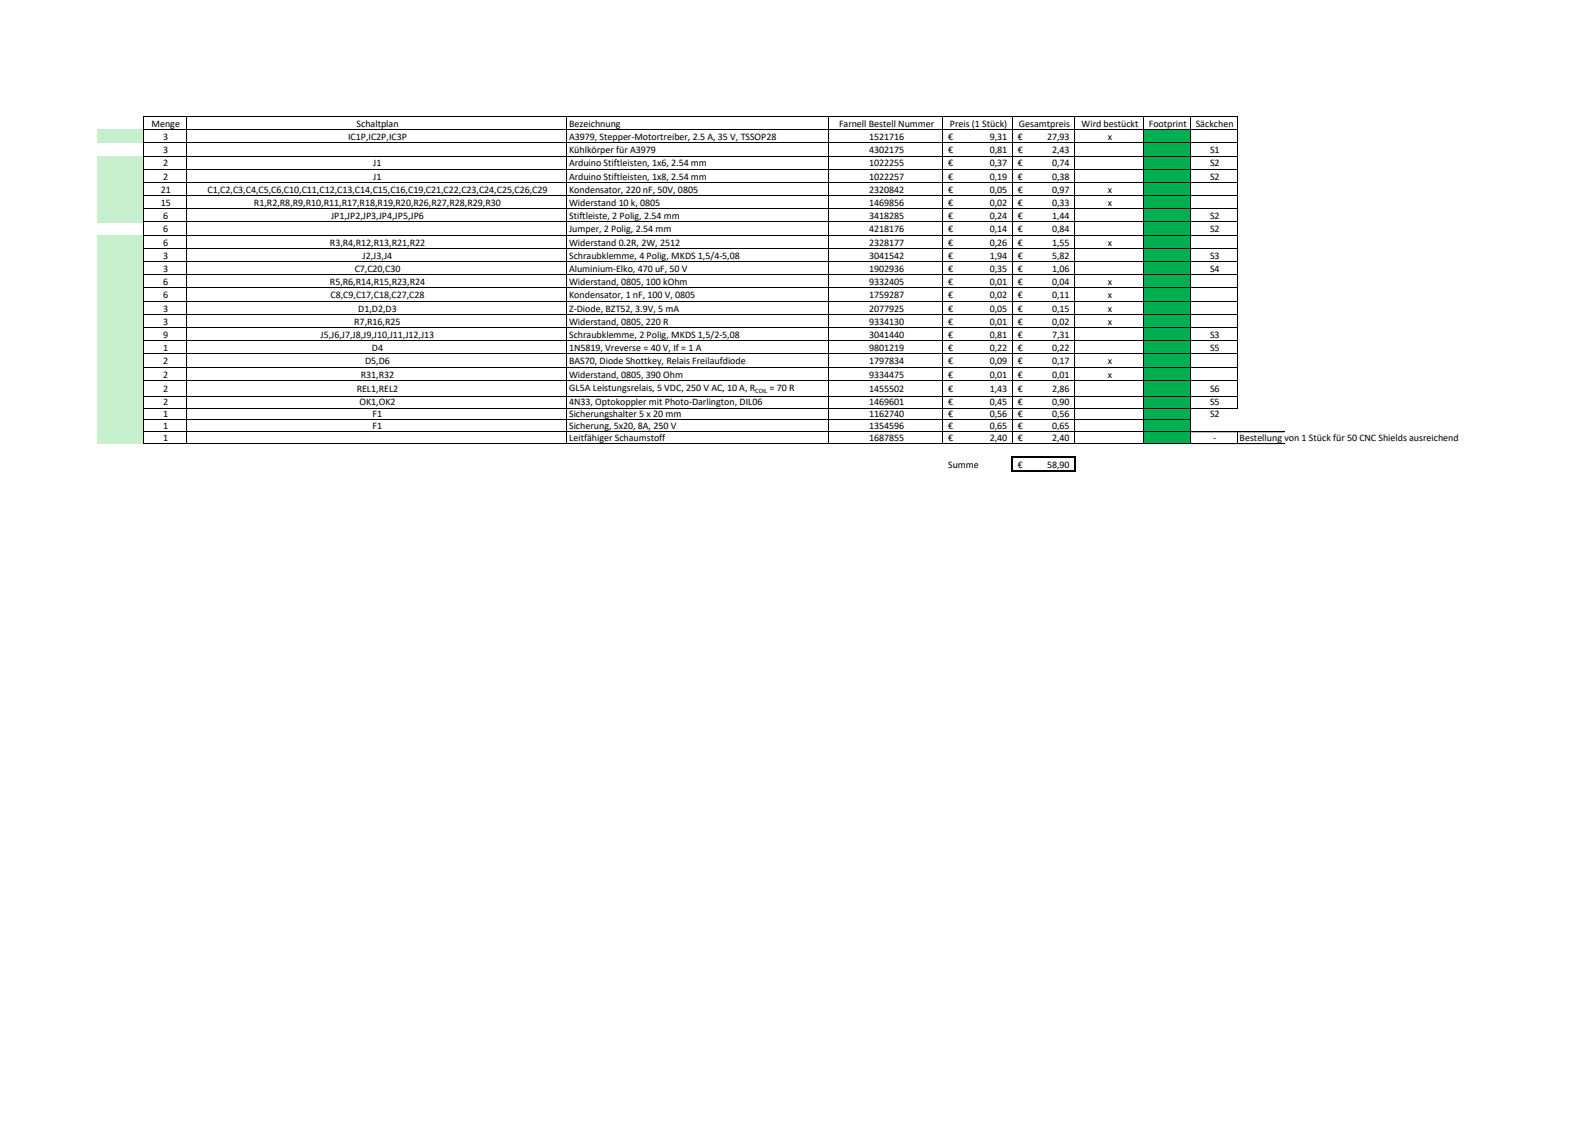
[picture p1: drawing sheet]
<svg xmlns="http://www.w3.org/2000/svg" width="297mm" height="210mm" viewBox="0 0 297 210" stroke-linecap="round" stroke-linejoin="round" font-family="sans-serif">
<defs><g id="words">
<g font-size="1.9">
<text x="28.2" y="23.6">Menge</text>
<text x="66.4" y="23.6">Schaltplan</text>
<text x="106" y="23.6">Bezeichnung</text>
<text x="156.2" y="23.6">Farnell Bestell Nummer</text>
<text x="176.9" y="23.6">Preis (1 Stück)</text>
<text x="189.7" y="23.6">Gesamtpreis</text>
<text x="201.4" y="23.6">Wird bestückt</text>
<text x="213.9" y="23.6">Footprint</text>
<text x="222.7" y="23.6">Säckchen</text>
<text x="30.4" y="26.1">3</text>
<text x="30.4" y="28.5">3</text>
<text x="64.8" y="26.1">IC1P,IC2P,IC3P</text>
<text x="106" y="26.1">A3979, Stepper-Motortreiber, 2.5 A, 35 V, TSSOP28</text>
<text x="106" y="28.5">Kühlkörper für A3979</text>
<text x="161.8" y="26.1">1521716</text>
<text x="161.8" y="28.5">4302175</text>
<text x="176.6" y="26.1">€</text>
<text x="176.6" y="28.5">€</text>
<text x="184.3" y="26.1">9,31</text>
<text x="184.3" y="28.5">0,81</text>
<text x="189.5" y="26.1">€</text>
<text x="189.5" y="28.5">€</text>
<text x="195" y="26.1">27,93</text>
<text x="195.9" y="28.5">2,43</text>
<text x="206.3" y="26.1">x</text>
<text x="225.3" y="28.5">S1</text>
<text x="29.9" y="35.9">21</text>
<text x="30.4" y="31">2</text>
<text x="30.4" y="33.5">2</text>
<text x="38.7" y="35.9">C1,C2,C3,C4,C5,C6,C10,C11,C12,C13,C14,C15,C16,C19,C21,C22,C23,C24,C25,C26,C29</text>
<text x="69.5" y="31">J1</text>
<text x="69.5" y="33.5">J1</text>
<text x="106" y="31">Arduino Stiftleisten, 1x6, 2.54 mm</text>
<text x="106" y="33.5">Arduino Stiftleisten, 1x8, 2.54 mm</text>
<text x="106" y="35.9">Kondensator, 220 nF, 50V, 0805</text>
<text x="161.8" y="31">1022255</text>
<text x="161.8" y="33.5">1022257</text>
<text x="161.8" y="35.9">2320842</text>
<text x="176.6" y="31">€</text>
<text x="176.6" y="33.5">€</text>
<text x="176.6" y="35.9">€</text>
<text x="184.3" y="31">0,37</text>
<text x="184.3" y="33.5">0,19</text>
<text x="184.3" y="35.9">0,05</text>
<text x="189.5" y="31">€</text>
<text x="189.5" y="33.5">€</text>
<text x="189.5" y="35.9">€</text>
<text x="195.9" y="31">0,74</text>
<text x="195.9" y="33.5">0,38</text>
<text x="195.9" y="35.9">0,97</text>
<text x="206.3" y="35.9">x</text>
<text x="225.3" y="31">S2</text>
<text x="225.3" y="33.5">S2</text>
<text x="29.9" y="38.4">15</text>
<text x="30.4" y="40.8">6</text>
<text x="47.3" y="38.4">R1,R2,R8,R9,R10,R11,R17,R18,R19,R20,R26,R27,R28,R29,R30</text>
<text x="61.6" y="40.8">JP1,JP2,JP3,JP4,JP5,JP6</text>
<text x="106" y="38.4">Widerstand 10 k, 0805</text>
<text x="106" y="40.8">Stiftleiste, 2 Polig, 2.54 mm</text>
<text x="161.8" y="38.4">1469856</text>
<text x="161.8" y="40.8">3418285</text>
<text x="176.6" y="38.4">€</text>
<text x="176.6" y="40.8">€</text>
<text x="184.3" y="38.4">0,02</text>
<text x="184.3" y="40.8">0,24</text>
<text x="189.5" y="38.4">€</text>
<text x="189.5" y="40.8">€</text>
<text x="195.9" y="38.4">0,33</text>
<text x="195.9" y="40.8">1,44</text>
<text x="206.3" y="38.4">x</text>
<text x="225.3" y="40.8">S2</text>
<text x="30.4" y="43.3">6</text>
<text x="30.4" y="45.7">6</text>
<text x="61.4" y="45.7">R3,R4,R12,R13,R21,R22</text>
<text x="106" y="43.3">Jumper, 2 Polig, 2.54 mm</text>
<text x="106" y="45.7">Widerstand 0.2R, 2W, 2512</text>
<text x="161.8" y="43.3">4218176</text>
<text x="161.8" y="45.7">2328177</text>
<text x="176.6" y="43.3">€</text>
<text x="176.6" y="45.7">€</text>
<text x="184.3" y="43.3">0,14</text>
<text x="184.3" y="45.7">0,26</text>
<text x="189.5" y="43.3">€</text>
<text x="189.5" y="45.7">€</text>
<text x="195.9" y="43.3">0,84</text>
<text x="195.9" y="45.7">1,55</text>
<text x="206.3" y="45.7">x</text>
<text x="225.3" y="43.3">S2</text>
<text x="30.4" y="48.2">3</text>
<text x="30.4" y="50.6">3</text>
<text x="30.4" y="53.1">6</text>
<text x="61.4" y="53.1">R5,R6,R14,R15,R23,R24</text>
<text x="66" y="50.6">C7,C20,C30</text>
<text x="67.5" y="48.2">J2,J3,J4</text>
<text x="106" y="48.2">Schraubklemme, 4 Polig, MKDS 1,5/4-5,08</text>
<text x="106" y="50.6">Aluminium-Elko, 470 uF, 50 V</text>
<text x="106" y="53.1">Widerstand, 0805, 100 kOhm</text>
<text x="161.8" y="48.2">3041542</text>
<text x="161.8" y="50.6">1902936</text>
<text x="161.8" y="53.1">9332405</text>
<text x="176.6" y="48.2">€</text>
<text x="176.6" y="50.6">€</text>
<text x="176.6" y="53.1">€</text>
<text x="184.3" y="48.2">1,94</text>
<text x="184.3" y="50.6">0,35</text>
<text x="184.3" y="53.1">0,01</text>
<text x="189.5" y="48.2">€</text>
<text x="189.5" y="50.6">€</text>
<text x="189.5" y="53.1">€</text>
<text x="195.9" y="48.2">5,82</text>
<text x="195.9" y="50.6">1,06</text>
<text x="195.9" y="53.1">0,04</text>
<text x="206.3" y="53.1">x</text>
<text x="225.3" y="48.2">S3</text>
<text x="225.3" y="50.6">S4</text>
<text x="30.4" y="55.5">6</text>
<text x="30.4" y="58">3</text>
<text x="61.6" y="55.5">C8,C9,C17,C18,C27,C28</text>
<text x="66.7" y="58">D1,D2,D3</text>
<text x="106" y="55.5">Kondensator, 1 nF, 100 V, 0805</text>
<text x="106" y="58">Z-Diode, BZT52, 3.9V, 5 mA</text>
<text x="161.8" y="55.5">1759287</text>
<text x="161.8" y="58">2077925</text>
<text x="176.6" y="55.5">€</text>
<text x="176.6" y="58">€</text>
<text x="184.3" y="55.5">0,02</text>
<text x="184.3" y="58">0,05</text>
<text x="189.5" y="55.5">€</text>
<text x="189.5" y="58">€</text>
<text x="195.9" y="55.5">0,11</text>
<text x="195.9" y="58">0,15</text>
<text x="206.3" y="55.5">x</text>
<text x="206.3" y="58">x</text>
<text x="30.4" y="60.5">3</text>
<text x="30.4" y="62.9">9</text>
<text x="30.4" y="65.4">1</text>
<text x="59.7" y="62.9">J5,J6,J7,J8,J9,J10,J11,J12,J13</text>
<text x="66" y="60.5">R7,R16,R25</text>
<text x="69.3" y="65.4">D4</text>
<text x="106" y="60.5">Widerstand, 0805, 220 R</text>
<text x="106" y="62.9">Schraubklemme, 2 Polig, MKDS 1,5/2-5,08</text>
<text x="106" y="65.4">1N5819, Vreverse = 40 V, If = 1 A</text>
<text x="161.8" y="60.5">9334130</text>
<text x="161.8" y="62.9">3041440</text>
<text x="161.8" y="65.4">9801219</text>
<text x="176.6" y="60.5">€</text>
<text x="176.6" y="62.9">€</text>
<text x="176.6" y="65.4">€</text>
<text x="184.3" y="60.5">0,01</text>
<text x="184.3" y="62.9">0,81</text>
<text x="184.3" y="65.4">0,22</text>
<text x="189.5" y="60.5">€</text>
<text x="189.5" y="62.9">€</text>
<text x="189.5" y="65.4">€</text>
<text x="195.9" y="60.5">0,02</text>
<text x="195.9" y="62.9">7,31</text>
<text x="195.9" y="65.4">0,22</text>
<text x="206.3" y="60.5">x</text>
<text x="225.3" y="62.9">S3</text>
<text x="225.3" y="65.4">S5</text>
<text x="30.4" y="67.8">2</text>
<text x="30.4" y="70.3">2</text>
<text x="67.2" y="70.3">R31,R32</text>
<text x="68" y="67.8">D5,D6</text>
<text x="106" y="67.8">BAS70, Diode Shottkey, Relais Freilaufdiode</text>
<text x="106" y="70.3">Widerstand, 0805, 390 Ohm</text>
<text x="161.8" y="67.8">1797834</text>
<text x="161.8" y="70.3">9334475</text>
<text x="176.6" y="67.8">€</text>
<text x="176.6" y="70.3">€</text>
<text x="184.3" y="67.8">0,09</text>
<text x="184.3" y="70.3">0,01</text>
<text x="189.5" y="67.8">€</text>
<text x="189.5" y="70.3">€</text>
<text x="195.9" y="67.8">0,17</text>
<text x="195.9" y="70.3">0,01</text>
<text x="206.3" y="67.8">x</text>
<text x="206.3" y="70.3">x</text>
<text x="30.4" y="73">2</text>
<text x="30.4" y="75.5">2</text>
<text x="30.4" y="77.7">1</text>
<text x="66.4" y="73">REL1,REL2</text>
<text x="66.9" y="75.5">OK1,OK2</text>
<text x="69.4" y="77.7">F1</text>
<text x="106" y="72.8">GL5A Leistungsrelais, 5 VDC, 250 V AC, 10 A, R</text>
<text x="106" y="75.5">4N33, Optokoppler mit Photo-Darlington, DIL06</text>
<text x="106" y="77.7">Sicherungshalter 5 x 20 mm</text>
<text x="143.3" y="72.8">= 70 R</text>
<text x="161.8" y="73">1455502</text>
<text x="161.8" y="75.5">1469601</text>
<text x="161.8" y="77.7">1162740</text>
<text x="176.6" y="73">€</text>
<text x="176.6" y="75.5">€</text>
<text x="176.6" y="77.7">€</text>
<text x="184.3" y="73">1,43</text>
<text x="184.3" y="75.5">0,45</text>
<text x="184.3" y="77.7">0,56</text>
<text x="189.5" y="73">€</text>
<text x="189.5" y="75.5">€</text>
<text x="189.5" y="77.7">€</text>
<text x="195.9" y="73">2,86</text>
<text x="195.9" y="75.5">0,90</text>
<text x="195.9" y="77.7">0,56</text>
<text x="225.3" y="73">S6</text>
<text x="225.3" y="75.5">S5</text>
<text x="225.3" y="77.7">S2</text>
<text x="30.4" y="79.9">1</text>
<text x="30.4" y="82.1">1</text>
<text x="69.4" y="79.9">F1</text>
<text x="106" y="79.9">Sicherung, 5x20, 8A, 250 V</text>
<text x="106" y="82.1">Leitfähiger Schaumstoff</text>
<text x="161.8" y="79.9">1354596</text>
<text x="161.8" y="82.1">1687855</text>
<text x="176.6" y="79.9">€</text>
<text x="176.6" y="82.1">€</text>
<text x="184.3" y="79.9">0,65</text>
<text x="184.3" y="82.1">2,40</text>
<text x="189.5" y="79.9">€</text>
<text x="189.5" y="82.1">€</text>
<text x="195.9" y="79.9">0,65</text>
<text x="195.9" y="82.1">2,40</text>
<text x="225.9" y="82.1">-</text>
<text x="230.8" y="82.1">Bestellung von 1 Stück für 50 CNC Shields ausreichend</text>
<text x="176.6" y="87.1">Summe</text>
<text x="189.5" y="87.1">€</text>
<text x="195" y="87.1">58,90</text>
</g>
<text font-size="1.2" x="140.6" y="73.2">COIL</text>
</g></defs>
<path d="M18.1 24.1h8.6v2.5h-8.6z" fill-rule="evenodd" fill="#c6efce"/>
<g fill="#00b050">
<path d="M213 24.1h8.7v2.5h-8.7z" fill-rule="evenodd"/>
<path d="M213 26.6h8.7v2.5h-8.7z" fill-rule="evenodd"/>
</g>
<path d="M18.1 29h8.6v12.4h-8.6z" fill-rule="evenodd" fill="#c6efce"/>
<g fill="#00b050">
<path d="M213 29h8.7v12.4h-8.7z" fill-rule="evenodd"/>
<path d="M213 41.3h8.7v2.5h-8.7z" fill-rule="evenodd"/>
</g>
<path d="M18.1 43.8h8.6v36.6h-8.6z" fill-rule="evenodd" fill="#c6efce"/>
<path d="M213 43.8h8.7v36.6h-8.7z" fill-rule="evenodd" fill="#00b050"/>
<path d="M18.1 80.4h8.6v2.2h-8.6z" fill-rule="evenodd" fill="#c6efce"/>
<path d="M213 80.4h8.7v2.2h-8.7z" fill-rule="evenodd" fill="#00b050"/>
<g fill="none" stroke="#000" stroke-width=".19">
<path d="M26.7 21.6v61.1M26.8 21.7h203.7M26.8 24.1h203.7M26.8 26.6h203.7M26.8 29h203.7M26.8 31.5h203.7M26.8 34h203.7M26.8 36.4h203.7M26.8 38.9h203.7M34.7 21.8v60.9M105.6 21.8v60.9M154.3 21.8v60.9"/>
<path d="M175.6 21.8v60.9M188.5 21.8v60.9M200.1 21.8v60.9M213 21.8v60.9M221.7 21.8v60.9M230.4 21.8v54.2M26.8 41.3h203.7M26.8 43.8h203.7M26.8 46.2h203.7M26.8 48.7h203.7M26.8 51.1h203.7M26.8 53.6h203.7"/>
<path d="M26.8 56.1h203.7M26.8 58.5h203.7M26.8 61h203.7M26.8 63.4h203.7M26.8 65.9h203.7M26.8 68.3h203.7M26.8 70.8h203.7M26.8 73.8h203.7M26.8 76h203.7M26.8 78.2h195M26.8 80.4h195M26.8 82.6h212.4"/>
<path d="M221.8 80.4h17.4M230.4 80.4v2.2"/>
</g>
<path d="M188.5 85v2.9M188.7 85.1h11.6M188.7 87.7h11.6M200.1 85.3v2.6" fill="none" stroke="#000" stroke-width=".34"/>
<use href="#words"/>
</svg>
